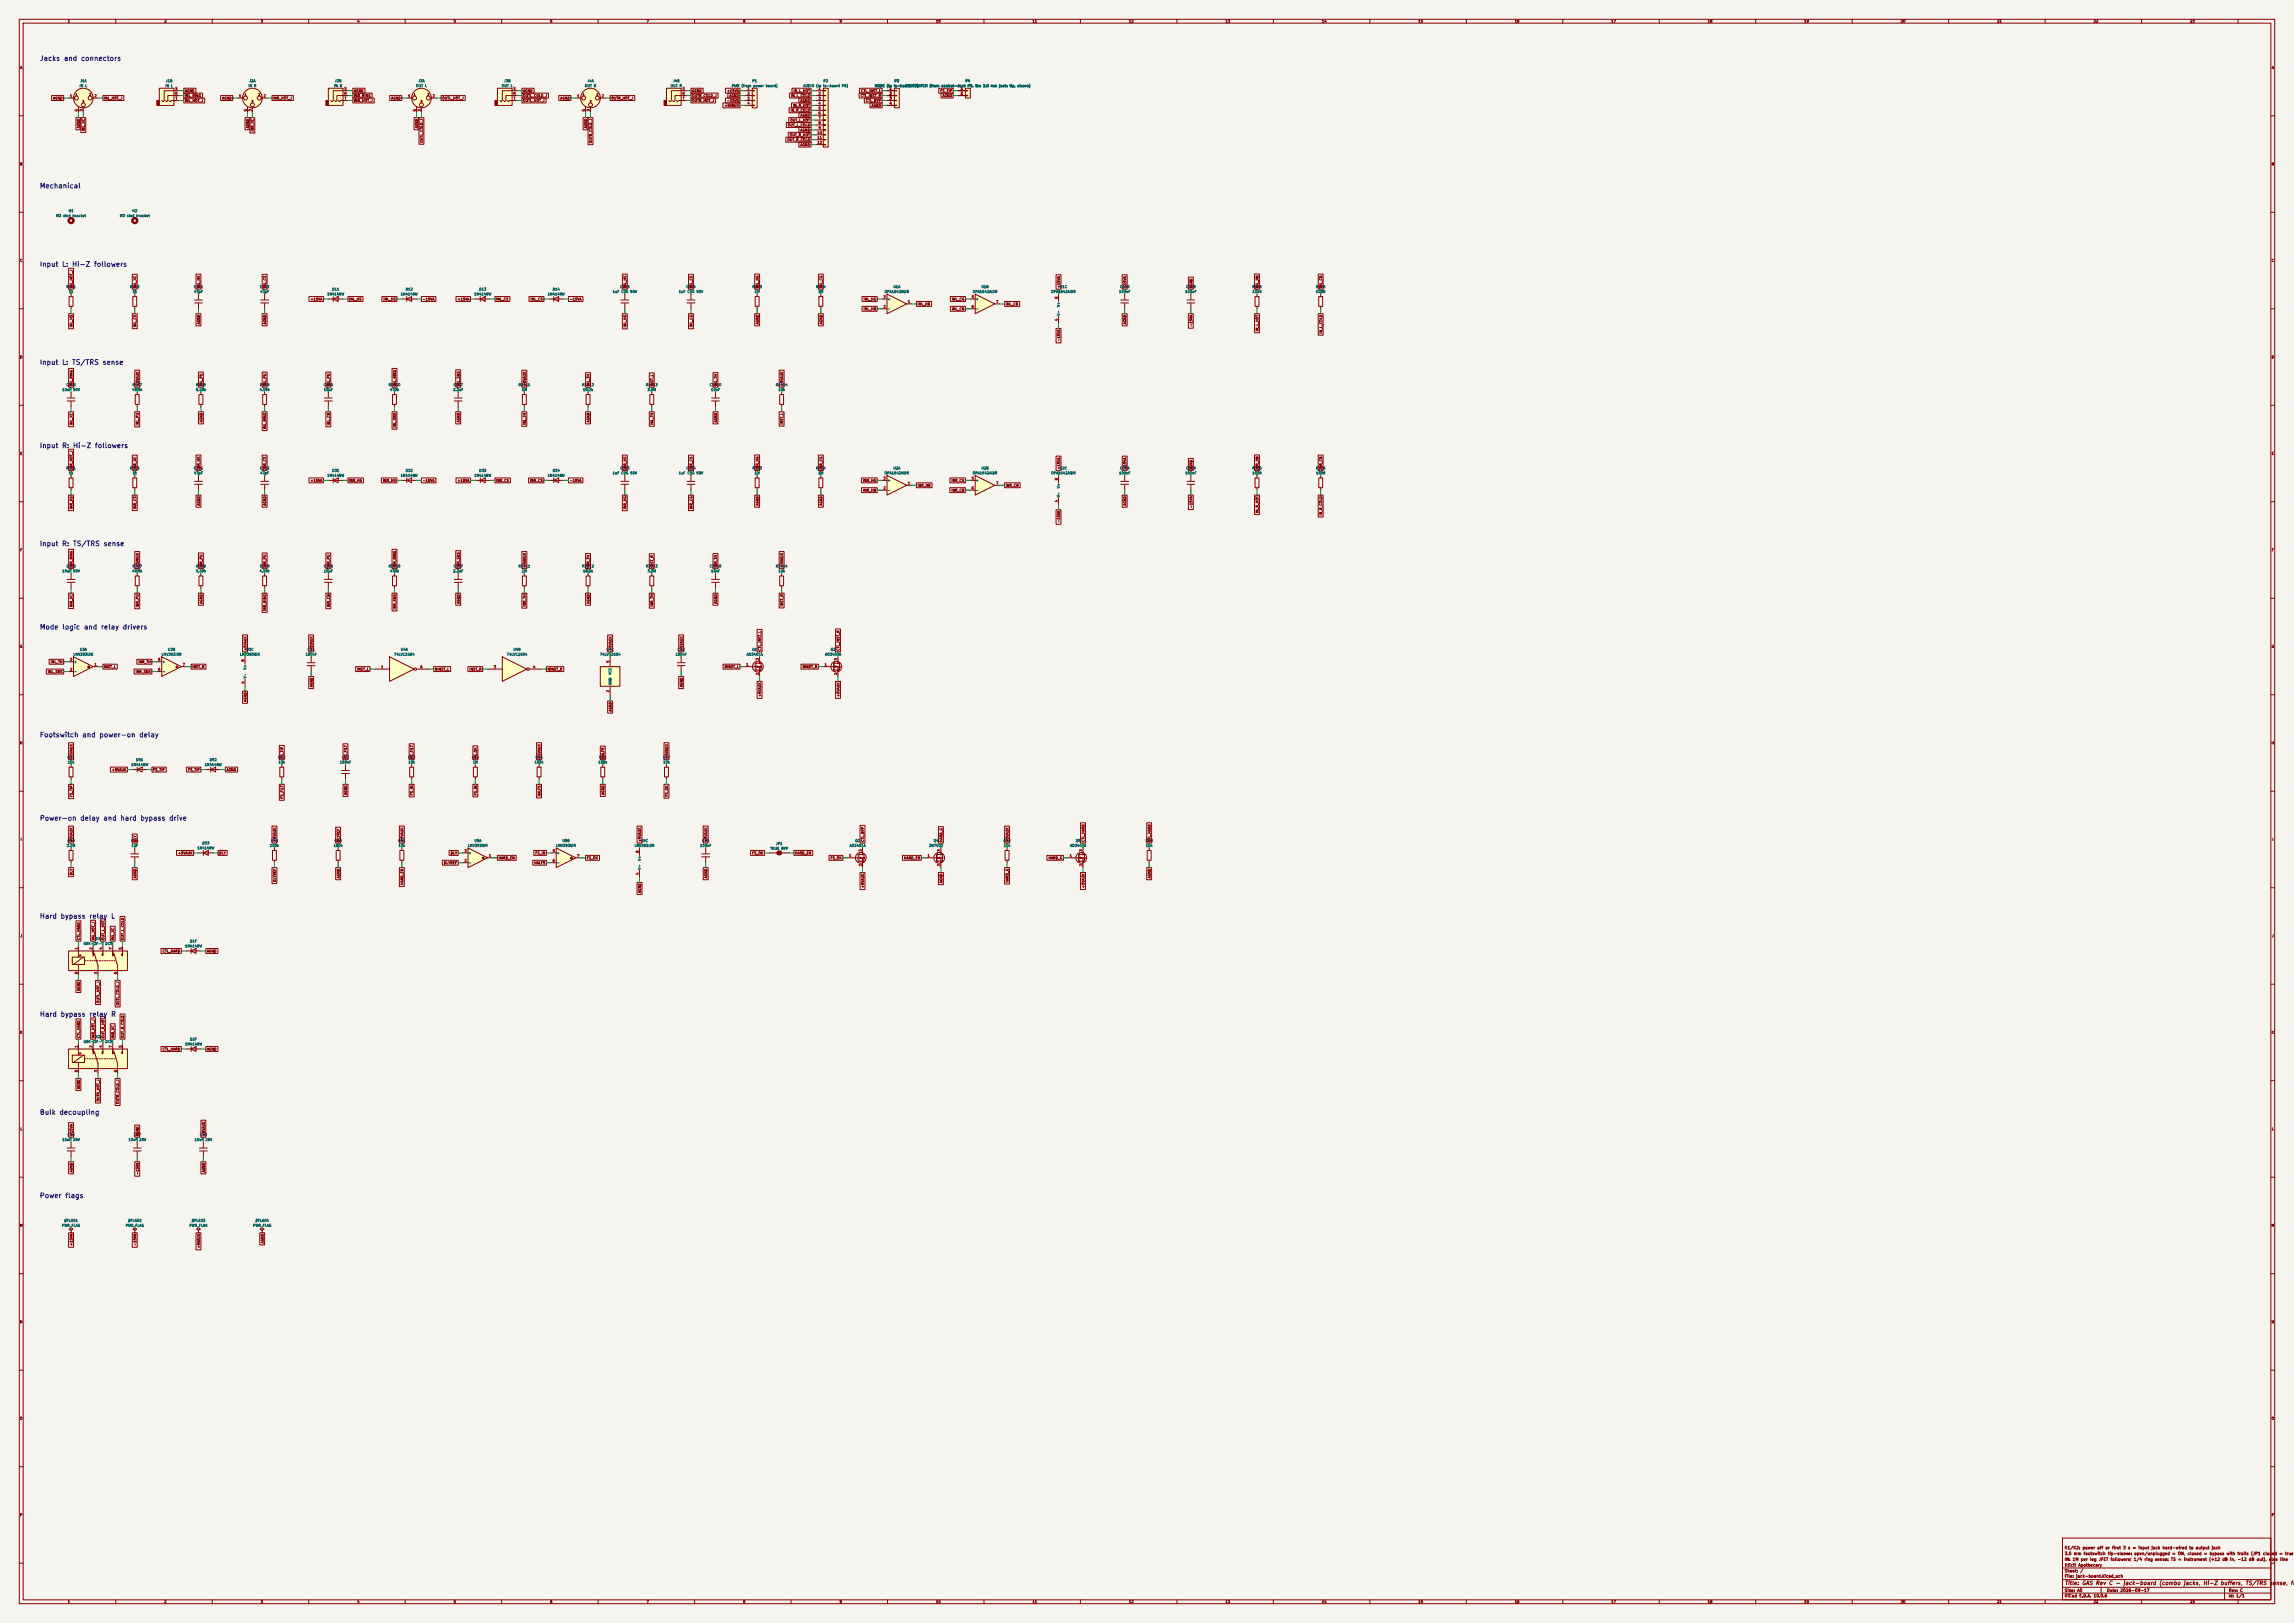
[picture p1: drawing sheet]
<svg xmlns="http://www.w3.org/2000/svg" width="1189mm" height="841mm" viewBox="0 0 1189 841" stroke-linecap="round" stroke-linejoin="round" font-family="sans-serif">
<defs><g id="words">
<g font-size="2.5" fill="#0000c2">
<text x="20" y="32">Jacks and connectors</text>
<text x="20" y="98">Mechanical</text>
<text x="20" y="139">Input L: Hi-Z followers</text>
<text x="20" y="190">Input L: TS/TRS sense</text>
<text x="20" y="233">Input R:</text>
<text x="38" y="233">Hi-Z followers</text>
<text x="20" y="284">Input R: TS/TRS sense</text>
<text x="20" y="327">Mode logic and relay drivers</text>
<text x="20" y="383">Footswitch and power-on delay</text>
<text x="20" y="426">Power-on delay and hard bypass drive</text>
<text x="20" y="477">Hard bypass relay L</text>
<text x="20" y="527">Hard bypass relay R</text>
<text x="20" y="578">Bulk decoupling</text>
<text x="20" y="621">Power flags</text>
</g>
<text font-size="2" fill="#840000" x="1070" y="822">Title: GAS Rev C - jack-board (combo jacks, Hi-Z buffers, TS/TRS sense, foo</text>
<g font-size="1.5" fill="#840000">
<text x="1070" y="803">K1/K2: power off or first 3 s = input jack hard-wired to output jack</text>
<text x="1070" y="809">IN: 1M per leg JFET followers; 1/4 ring sense: TS = instrument (+12 dB in, -12 dB out), else line</text>
<text x="1070" y="806">3.5 mm footswitch tip-sleeve: open/unplugged = ON, closed = bypass with trails (JP1 closed = true</text>
<text x="1070" y="815">Sheet: /</text>
<text x="1070" y="812">Illicit Apothecary</text>
<text x="1070" y="818">File: jack-board.kicad_sch</text>
<text x="1070" y="825">Size: A0</text>
<text x="1092" y="825">Date: 2026-09-17</text>
<text x="1155" y="825">Rev: C</text>
<text x="1070" y="828">KiCad E.D.A. 10.0.6</text>
<text x="1155" y="828">Id: 1/1</text>
</g>
<g font-size="1.3" fill="#840000">
<text x="35" y="12">1</text>
<text x="85" y="12">2</text>
<text x="135" y="12">3</text>
<text x="185" y="12">4</text>
<text x="235" y="12">5</text>
<text x="285" y="12">6</text>
<text x="335" y="12">7</text>
<text x="385" y="12">8</text>
<text x="435" y="12">9</text>
<text x="485" y="12">10</text>
<text x="535" y="12">11</text>
<text x="585" y="12">12</text>
<text x="635" y="12">13</text>
<text x="685" y="12">14</text>
<text x="735" y="12">15</text>
<text x="785" y="12">16</text>
<text x="835" y="12">17</text>
<text x="885" y="12">18</text>
<text x="935" y="12">19</text>
<text x="985" y="12">20</text>
<text x="1035" y="12">21</text>
<text x="1085" y="12">22</text>
<text x="1135" y="12">23</text>
<text x="10" y="36">A</text>
<text x="1177" y="36">A</text>
<text x="27" y="52">AGND</text>
<text x="54" y="52">INL_HOT_J</text>
<text x="96" y="53">INL_HOT_J</text>
<text x="96" y="48">AGND</text>
<text x="96" y="51">INL_RING</text>
<text x="115" y="52">AGND</text>
<text x="141" y="52">INR_HOT_J</text>
<text x="183" y="51">INR_RING</text>
<text x="183" y="48">AGND</text>
<text x="183" y="53">INR_HOT_J</text>
<text x="203" y="52">AGND</text>
<text x="229" y="52">OUTL_HOT_J</text>
<text x="271" y="51">OUTL_COLD_J</text>
<text x="271" y="48">AGND</text>
<text x="271" y="53">OUTL_HOT_J</text>
<text x="290" y="52">AGND</text>
<text x="317" y="52">OUTR_HOT_J</text>
<text x="359" y="51">OUTR_COLD_J</text>
<text x="359" y="48">AGND</text>
<text x="359" y="53">OUTR_HOT_J</text>
<text x="377" y="48">+15VA</text>
<text x="377" y="53">-15VA</text>
<text x="378" y="51">AGND</text>
<text x="410" y="51">IN_L_COLD</text>
<text x="411" y="48">IN_L_HOT</text>
<text x="415" y="53">AGND</text>
<text x="446" y="51">CTL_INST_R</text>
<text x="446" y="48">CTL_INST_L</text>
<text x="449" y="53">CTL_BYP</text>
<text x="487" y="48">FS_TIP</text>
<text x="488" y="51">AGND</text>
<text x="375" y="56">+5VAUX</text>
<text x="410" y="58">IN_R_COLD</text>
<text x="411" y="56">IN_R_HOT</text>
<text x="452" y="56">AGND</text>
<text x="408" y="66">OUT_L_COLD</text>
<text x="409" y="63">OUT_L_HOT</text>
<text x="415" y="61">AGND</text>
<text x="42" y="67" transform="rotate(-90 42 67)">AGND</text>
<text x="44" y="68" transform="rotate(-90 44 68)">INL_XC</text>
<text x="129" y="67" transform="rotate(-90 129 67)">AGND</text>
<text x="132" y="68" transform="rotate(-90 132 68)">INR_XC</text>
<text x="217" y="67" transform="rotate(-90 217 67)">AGND</text>
<text x="305" y="67" transform="rotate(-90 305 67)">AGND</text>
<text x="409" y="71">OUT_R_HOT</text>
<text x="415" y="68">AGND</text>
<text x="219" y="74" transform="rotate(-90 219 74)">OUTL_COLD_J</text>
<text x="307" y="74" transform="rotate(-90 307 74)">OUTR_COLD_J</text>
<text x="408" y="73">OUT_R_COLD</text>
<text x="415" y="76">AGND</text>
<text x="10" y="86">B</text>
<text x="1177" y="86">B</text>
<text x="10" y="136">C</text>
<text x="1177" y="136">C</text>
<text x="38" y="149" transform="rotate(-90 38 149)">INL_HOT_J</text>
<text x="71" y="149" transform="rotate(-90 71 149)">INL_XC</text>
<text x="104" y="149" transform="rotate(-90 104 149)">INL_HS</text>
<text x="138" y="149" transform="rotate(-90 138 149)">INL_CS</text>
<text x="325" y="149" transform="rotate(-90 325 149)">INL_HS</text>
<text x="359" y="149" transform="rotate(-90 359 149)">INL_CS</text>
<text x="393" y="149" transform="rotate(-90 393 149)">INL_HG</text>
<text x="427" y="149" transform="rotate(-90 427 149)">INL_CG</text>
<text x="550" y="149" transform="rotate(-90 550 149)">+15VA</text>
<text x="584" y="149" transform="rotate(-90 584 149)">+15VA</text>
<text x="618" y="149" transform="rotate(-90 618 149)">AGND</text>
<text x="653" y="149" transform="rotate(-90 653 149)">INL_HB</text>
<text x="686" y="149" transform="rotate(-90 686 149)">INL_CB</text>
<text x="161" y="156">+15VA</text>
<text x="181" y="156">INL_HS</text>
<text x="199" y="156">INL_HS</text>
<text x="219" y="156">-15VA</text>
<text x="237" y="156">+15VA</text>
<text x="257" y="156">INL_CS</text>
<text x="275" y="156">INL_CS</text>
<text x="295" y="156">-15VA</text>
<text x="447" y="156">INL_HG</text>
<text x="493" y="156">INL_CG</text>
<text x="447" y="161">INL_HB</text>
<text x="475" y="159">INL_HB</text>
<text x="493" y="161">INL_CB</text>
<text x="521" y="159">INL_CB</text>
<text x="38" y="170" transform="rotate(-90 38 170)">INL_HS</text>
<text x="71" y="170" transform="rotate(-90 71 170)">INL_CS</text>
<text x="104" y="168" transform="rotate(-90 104 168)">AGND</text>
<text x="138" y="168" transform="rotate(-90 138 168)">AGND</text>
<text x="325" y="170" transform="rotate(-90 325 170)">INL_HG</text>
<text x="359" y="170" transform="rotate(-90 359 170)">INL_CG</text>
<text x="393" y="168" transform="rotate(-90 393 168)">AGND</text>
<text x="427" y="168" transform="rotate(-90 427 168)">AGND</text>
<text x="584" y="168" transform="rotate(-90 584 168)">AGND</text>
<text x="618" y="169" transform="rotate(-90 618 169)">-15VA</text>
<text x="653" y="172" transform="rotate(-90 653 172)">IN_L_HOT</text>
<text x="686" y="173" transform="rotate(-90 686 173)">IN_L_COLD</text>
<text x="550" y="177" transform="rotate(-90 550 177)">-15VA</text>
<text x="10" y="186">D</text>
<text x="1177" y="186">D</text>
<text x="38" y="200" transform="rotate(-90 38 200)">INL_RING</text>
<text x="72" y="200" transform="rotate(-90 72 200)">+5VAUX</text>
<text x="105" y="200" transform="rotate(-90 105 200)">INL_PU</text>
<text x="138" y="200" transform="rotate(-90 138 200)">INL_PU</text>
<text x="171" y="200" transform="rotate(-90 171 200)">INL_PU</text>
<text x="206" y="200" transform="rotate(-90 206 200)">INL_RING</text>
<text x="239" y="200" transform="rotate(-90 239 200)">INL_SNS</text>
<text x="273" y="200" transform="rotate(-90 273 200)">+5VAUX</text>
<text x="306" y="200" transform="rotate(-90 306 200)">INL_TH</text>
<text x="339" y="200" transform="rotate(-90 339 200)">INST_L</text>
<text x="372" y="200" transform="rotate(-90 372 200)">INL_TH</text>
<text x="406" y="200" transform="rotate(-90 406 200)">+5VAUX</text>
<text x="38" y="220" transform="rotate(-90 38 220)">INL_XC</text>
<text x="72" y="221" transform="rotate(-90 72 221)">INL_PU</text>
<text x="105" y="219" transform="rotate(-90 105 219)">AGND</text>
<text x="171" y="221" transform="rotate(-90 171 221)">INL_CB</text>
<text x="206" y="222" transform="rotate(-90 206 222)">INL_SNS</text>
<text x="239" y="219" transform="rotate(-90 239 219)">AGND</text>
<text x="273" y="220" transform="rotate(-90 273 220)">INL_TH</text>
<text x="306" y="219" transform="rotate(-90 306 219)">AGND</text>
<text x="339" y="220" transform="rotate(-90 339 220)">INL_TH</text>
<text x="372" y="219" transform="rotate(-90 372 219)">AGND</text>
<text x="406" y="220" transform="rotate(-90 406 220)">INST_L</text>
<text x="138" y="222" transform="rotate(-90 138 222)">INL_RING</text>
<text x="10" y="236">E</text>
<text x="1177" y="236">E</text>
<text x="38" y="243" transform="rotate(-90 38 243)">INR_HOT_J</text>
<text x="71" y="243" transform="rotate(-90 71 243)">INR_XC</text>
<text x="104" y="243" transform="rotate(-90 104 243)">INR_HS</text>
<text x="138" y="243" transform="rotate(-90 138 243)">INR_CS</text>
<text x="325" y="243" transform="rotate(-90 325 243)">INR_HS</text>
<text x="359" y="243" transform="rotate(-90 359 243)">INR_CS</text>
<text x="393" y="243" transform="rotate(-90 393 243)">INR_HG</text>
<text x="427" y="243" transform="rotate(-90 427 243)">INR_CG</text>
<text x="550" y="243" transform="rotate(-90 550 243)">+15VA</text>
<text x="584" y="243" transform="rotate(-90 584 243)">+15VA</text>
<text x="618" y="243" transform="rotate(-90 618 243)">AGND</text>
<text x="653" y="243" transform="rotate(-90 653 243)">INR_HB</text>
<text x="686" y="243" transform="rotate(-90 686 243)">INR_CB</text>
<text x="161" y="250">+15VA</text>
<text x="181" y="250">INR_HS</text>
<text x="198" y="250">INR_HS</text>
<text x="219" y="250">-15VA</text>
<text x="237" y="250">+15VA</text>
<text x="257" y="250">INR_CS</text>
<text x="275" y="250">INR_CS</text>
<text x="295" y="250">-15VA</text>
<text x="447" y="250">INR_HG</text>
<text x="493" y="250">INR_CG</text>
<text x="447" y="255">INR_HB</text>
<text x="475" y="253">INR_HB</text>
<text x="493" y="255">INR_CB</text>
<text x="521" y="253">INR_CB</text>
<text x="38" y="264" transform="rotate(-90 38 264)">INR_HS</text>
<text x="71" y="264" transform="rotate(-90 71 264)">INR_CS</text>
<text x="104" y="262" transform="rotate(-90 104 262)">AGND</text>
<text x="138" y="262" transform="rotate(-90 138 262)">AGND</text>
<text x="359" y="264" transform="rotate(-90 359 264)">INR_CG</text>
<text x="393" y="262" transform="rotate(-90 393 262)">AGND</text>
<text x="427" y="262" transform="rotate(-90 427 262)">AGND</text>
<text x="584" y="262" transform="rotate(-90 584 262)">AGND</text>
<text x="618" y="263" transform="rotate(-90 618 263)">-15VA</text>
<text x="325" y="264" transform="rotate(-90 325 264)">INR_HG</text>
<text x="653" y="266" transform="rotate(-90 653 266)">IN_R_HOT</text>
<text x="686" y="267" transform="rotate(-90 686 267)">IN_R_COLD</text>
<text x="550" y="271" transform="rotate(-90 550 271)">-15VA</text>
<text x="10" y="286">F</text>
<text x="1177" y="286">F</text>
<text x="38" y="294" transform="rotate(-90 38 294)">INR_RING</text>
<text x="72" y="294" transform="rotate(-90 72 294)">+5VAUX</text>
<text x="105" y="294" transform="rotate(-90 105 294)">INR_PU</text>
<text x="138" y="294" transform="rotate(-90 138 294)">INR_PU</text>
<text x="171" y="294" transform="rotate(-90 171 294)">INR_PU</text>
<text x="206" y="294" transform="rotate(-90 206 294)">INR_RING</text>
<text x="239" y="294" transform="rotate(-90 239 294)">INR_SNS</text>
<text x="273" y="294" transform="rotate(-90 273 294)">+5VAUX</text>
<text x="306" y="294" transform="rotate(-90 306 294)">INR_TH</text>
<text x="339" y="294" transform="rotate(-90 339 294)">INST_R</text>
<text x="372" y="294" transform="rotate(-90 372 294)">INR_TH</text>
<text x="406" y="294" transform="rotate(-90 406 294)">+5VAUX</text>
<text x="38" y="315" transform="rotate(-90 38 315)">INR_XC</text>
<text x="72" y="315" transform="rotate(-90 72 315)">INR_PU</text>
<text x="105" y="313" transform="rotate(-90 105 313)">AGND</text>
<text x="138" y="317" transform="rotate(-90 138 317)">INR_RING</text>
<text x="171" y="315" transform="rotate(-90 171 315)">INR_CB</text>
<text x="206" y="316" transform="rotate(-90 206 316)">INR_SNS</text>
<text x="239" y="313" transform="rotate(-90 239 313)">AGND</text>
<text x="273" y="315" transform="rotate(-90 273 315)">INR_TH</text>
<text x="306" y="313" transform="rotate(-90 306 313)">AGND</text>
<text x="339" y="315" transform="rotate(-90 339 315)">INR_TH</text>
<text x="372" y="313" transform="rotate(-90 372 313)">AGND</text>
<text x="406" y="314" transform="rotate(-90 406 314)">INST_R</text>
<text x="10" y="336">G</text>
<text x="1177" y="336">G</text>
<text x="128" y="337" transform="rotate(-90 128 337)">+5VAUX</text>
<text x="162" y="337" transform="rotate(-90 162 337)">+5VAUX</text>
<text x="317" y="337" transform="rotate(-90 317 337)">+5VAUX</text>
<text x="354" y="337" transform="rotate(-90 354 337)">+5VAUX</text>
<text x="395" y="337" transform="rotate(-90 395 337)">CTL_INST_L</text>
<text x="435" y="337" transform="rotate(-90 435 337)">CTL_INST_R</text>
<text x="26" y="344">INL_TH</text>
<text x="54" y="346">INST_L</text>
<text x="72" y="344">INR_TH</text>
<text x="100" y="346">INST_R</text>
<text x="185" y="348">INST_L</text>
<text x="225" y="348">NINST_L</text>
<text x="243" y="348">INST_R</text>
<text x="284" y="348">NINST_R</text>
<text x="375" y="346">NINST_L</text>
<text x="416" y="346">NINST_R</text>
<text x="25" y="349">INL_SNS</text>
<text x="70" y="349">INR_SNS</text>
<text x="162" y="356" transform="rotate(-90 162 356)">AGND</text>
<text x="354" y="356" transform="rotate(-90 354 356)">AGND</text>
<text x="128" y="364" transform="rotate(-90 128 364)">AGND</text>
<text x="395" y="361" transform="rotate(-90 395 361)">+5VAUX</text>
<text x="435" y="361" transform="rotate(-90 435 361)">+5VAUX</text>
<text x="317" y="369" transform="rotate(-90 317 369)">AGND</text>
<text x="10" y="386">H</text>
<text x="1177" y="386">H</text>
<text x="38" y="393" transform="rotate(-90 38 393)">+5VAUX</text>
<text x="147" y="393" transform="rotate(-90 147 393)">FS_TIP</text>
<text x="180" y="393" transform="rotate(-90 180 393)">FS_FILT</text>
<text x="214" y="393" transform="rotate(-90 214 393)">FS_FILT</text>
<text x="247" y="393" transform="rotate(-90 247 393)">FS_OK</text>
<text x="280" y="393" transform="rotate(-90 280 393)">+5VAUX</text>
<text x="313" y="393" transform="rotate(-90 313 393)">HALF5</text>
<text x="346" y="393" transform="rotate(-90 346 393)">+5VAUX</text>
<text x="58" y="400">+5VAUX</text>
<text x="79" y="400">FS_TIP</text>
<text x="97" y="400">FS_TIP</text>
<text x="117" y="400">AGND</text>
<text x="38" y="413" transform="rotate(-90 38 413)">FS_TIP</text>
<text x="180" y="412" transform="rotate(-90 180 412)">AGND</text>
<text x="214" y="412" transform="rotate(-90 214 412)">FS_IN</text>
<text x="247" y="412" transform="rotate(-90 247 412)">FS_IN</text>
<text x="280" y="413" transform="rotate(-90 280 413)">HALF5</text>
<text x="313" y="412" transform="rotate(-90 313 412)">AGND</text>
<text x="346" y="413" transform="rotate(-90 346 413)">FS_OK</text>
<text x="147" y="414" transform="rotate(-90 147 414)">FS_FILT</text>
<text x="11" y="436">I</text>
<text x="38" y="436" transform="rotate(-90 38 436)">+5VAUX</text>
<text x="71" y="436" transform="rotate(-90 71 436)">DLY</text>
<text x="143" y="436" transform="rotate(-90 143 436)">+5VAUX</text>
<text x="176" y="436" transform="rotate(-90 176 436)">DLYREF</text>
<text x="209" y="436" transform="rotate(-90 209 436)">+5VAUX</text>
<text x="333" y="436" transform="rotate(-90 333 436)">+5VAUX</text>
<text x="367" y="436" transform="rotate(-90 367 436)">+5VAUX</text>
<text x="448" y="436" transform="rotate(-90 448 436)">CTL_BYP</text>
<text x="489" y="436" transform="rotate(-90 489 436)">HARD_G</text>
<text x="523" y="436" transform="rotate(-90 523 436)">+5VAUX</text>
<text x="562" y="436" transform="rotate(-90 562 436)">CTL_HARD</text>
<text x="597" y="436" transform="rotate(-90 597 436)">CTL_HARD</text>
<text x="1178" y="436">I</text>
<text x="92" y="443">+5VAUX</text>
<text x="113" y="443">DLY</text>
<text x="233" y="443">DLY</text>
<text x="277" y="443">FS_IN</text>
<text x="390" y="443">FS_OK</text>
<text x="412" y="443">HARD_EN</text>
<text x="230" y="448">DLYREF</text>
<text x="258" y="446">HARD_EN</text>
<text x="277" y="448">HALF5</text>
<text x="304" y="446">FS_OK</text>
<text x="430" y="446">FS_OK</text>
<text x="468" y="446">HARD_EN</text>
<text x="543" y="446">HARD_G</text>
<text x="38" y="454" transform="rotate(-90 38 454)">DLY</text>
<text x="71" y="455" transform="rotate(-90 71 455)">AGND</text>
<text x="176" y="455" transform="rotate(-90 176 455)">AGND</text>
<text x="367" y="455" transform="rotate(-90 367 455)">AGND</text>
<text x="597" y="455" transform="rotate(-90 597 455)">AGND</text>
<text x="143" y="457" transform="rotate(-90 143 457)">DLYREF</text>
<text x="209" y="459" transform="rotate(-90 209 459)">HARD_EN</text>
<text x="448" y="460" transform="rotate(-90 448 460)">+5VAUX</text>
<text x="489" y="458" transform="rotate(-90 489 458)">AGND</text>
<text x="523" y="457" transform="rotate(-90 523 457)">HARD_G</text>
<text x="562" y="460" transform="rotate(-90 562 460)">+5VAUX</text>
<text x="333" y="463" transform="rotate(-90 333 463)">AGND</text>
<text x="10" y="486">J</text>
<text x="1177" y="486">J</text>
<text x="42" y="487" transform="rotate(-90 42 487)">CTL_HARD</text>
<text x="49" y="487" transform="rotate(-90 49 487)">INL_HOT_J</text>
<text x="54" y="487" transform="rotate(-90 54 487)">OUT_L_HOT</text>
<text x="59" y="487" transform="rotate(-90 59 487)">INL_XC</text>
<text x="65" y="487" transform="rotate(-90 65 487)">OUT_L_COLD</text>
<text x="41" y="496">+</text>
<text x="84" y="494">CTL_HARD</text>
<text x="107" y="494">AGND</text>
<text x="42" y="514" transform="rotate(-90 42 514)">AGND</text>
<text x="52" y="520" transform="rotate(-90 52 520)">OUTL_HOT_J</text>
<text x="62" y="521" transform="rotate(-90 62 521)">OUTL_COLD_J</text>
<text x="10" y="536">K</text>
<text x="42" y="538" transform="rotate(-90 42 538)">CTL_HARD</text>
<text x="49" y="538" transform="rotate(-90 49 538)">INR_HOT_J</text>
<text x="54" y="538" transform="rotate(-90 54 538)">OUT_R_HOT</text>
<text x="59" y="538" transform="rotate(-90 59 538)">INR_XC</text>
<text x="65" y="538" transform="rotate(-90 65 538)">OUT_R_COLD</text>
<text x="1177" y="536">K</text>
<text x="84" y="545">CTL_HARD</text>
<text x="107" y="545">AGND</text>
<text x="41" y="547">+</text>
<text x="42" y="564" transform="rotate(-90 42 564)">AGND</text>
<text x="52" y="571" transform="rotate(-90 52 571)">OUTR_HOT_J</text>
<text x="62" y="572" transform="rotate(-90 62 572)">OUTR_COLD_J</text>
<text x="10" y="586">L</text>
<text x="1177" y="586">L</text>
<text x="38" y="589" transform="rotate(-90 38 589)">+15VA</text>
<text x="72" y="589" transform="rotate(-90 72 589)">AGND</text>
<text x="106" y="589" transform="rotate(-90 106 589)">+5VAUX</text>
<text x="38" y="608" transform="rotate(-90 38 608)">AGND</text>
<text x="72" y="609" transform="rotate(-90 72 609)">-15VA</text>
<text x="106" y="608" transform="rotate(-90 106 608)">AGND</text>
<text x="10" y="636">M</text>
<text x="1177" y="636">M</text>
<text x="38" y="646" transform="rotate(-90 38 646)">+15VA</text>
<text x="71" y="646" transform="rotate(-90 71 646)">-15VA</text>
<text x="104" y="647" transform="rotate(-90 104 647)">+5VAUX</text>
<text x="137" y="644" transform="rotate(-90 137 644)">AGND</text>
<text x="10" y="686">N</text>
<text x="1177" y="686">N</text>
<text x="10" y="736">O</text>
<text x="1177" y="736">O</text>
<text x="10" y="786">P</text>
<text x="1177" y="786">P</text>
<text x="35" y="831">1</text>
<text x="85" y="831">2</text>
<text x="135" y="831">3</text>
<text x="185" y="831">4</text>
<text x="235" y="831">5</text>
<text x="285" y="831">6</text>
<text x="335" y="831">7</text>
<text x="385" y="831">8</text>
<text x="435" y="831">9</text>
<text x="485" y="831">10</text>
<text x="535" y="831">11</text>
<text x="585" y="831">12</text>
<text x="635" y="831">13</text>
<text x="685" y="831">14</text>
<text x="735" y="831">15</text>
<text x="785" y="831">16</text>
<text x="835" y="831">17</text>
<text x="885" y="831">18</text>
<text x="935" y="831">19</text>
<text x="985" y="831">20</text>
<text x="1035" y="831">21</text>
<text x="1085" y="831">22</text>
<text x="1135" y="831">23</text>
</g>
<g font-size="1.3" fill="#006464">
<text x="41" y="45">IN L</text>
<text x="41" y="43">J1A</text>
<text x="86" y="45">IN L</text>
<text x="86" y="43">J1B</text>
<text x="129" y="45">IN R</text>
<text x="129" y="43">J2A</text>
<text x="173" y="45">IN R</text>
<text x="173" y="43">J2B</text>
<text x="216" y="45">OUT L</text>
<text x="217" y="43">J3A</text>
<text x="260" y="45">OUT L</text>
<text x="261" y="43">J3B</text>
<text x="303" y="45">OUT R</text>
<text x="304" y="43">J4A</text>
<text x="347" y="45">OUT R</text>
<text x="349" y="43">J4B</text>
<text x="379" y="45">PWR (from power board)</text>
<text x="390" y="43">P1</text>
<text x="416" y="45">AUDIO (to io-board P6)</text>
<text x="427" y="43">P2</text>
<text x="453" y="45">MODE (to io-board P7)</text>
<text x="463" y="43">P3</text>
<text x="469" y="45">FOOTSWITCH (from control-deck P8, the 3.5 mm jack: tip, sleeve)</text>
<text x="500" y="43">P4</text>
<text x="29" y="113">M3 sled bracket</text>
<text x="35" y="110">H1</text>
<text x="62" y="113">M3 sled bracket</text>
<text x="68" y="110">H2</text>
<text x="34" y="150">R101</text>
<text x="67" y="150">R102</text>
<text x="100" y="150">C101</text>
<text x="135" y="150">C102</text>
<text x="321" y="150">C103</text>
<text x="356" y="150">C104</text>
<text x="390" y="150">R103</text>
<text x="423" y="150">R104</text>
<text x="463" y="150">U1A</text>
<text x="509" y="150">U1B</text>
<text x="549" y="150">U1C</text>
<text x="580" y="150">C108</text>
<text x="615" y="150">C109</text>
<text x="649" y="150">R105</text>
<text x="682" y="150">R106</text>
<text x="36" y="152">1k</text>
<text x="69" y="152">1k</text>
<text x="100" y="152">47pF</text>
<text x="135" y="152">47pF</text>
<text x="169" y="153">1N4148W</text>
<text x="172" y="151">D11</text>
<text x="208" y="153">1N4148W</text>
<text x="210" y="151">D12</text>
<text x="246" y="153">1N4148W</text>
<text x="248" y="151">D13</text>
<text x="284" y="153">1N4148W</text>
<text x="286" y="151">D14</text>
<text x="317" y="152">1uF C0G 50V</text>
<text x="352" y="152">1uF C0G 50V</text>
<text x="391" y="152">1M</text>
<text x="424" y="152">1M</text>
<text x="458" y="152">OPA1642AIDR</text>
<text x="460" y="156">+</text>
<text x="504" y="152">OPA1642AIDR</text>
<text x="506" y="156">+</text>
<text x="545" y="152">OPA1642AIDR</text>
<text x="580" y="152">100nF</text>
<text x="614" y="152">100nF</text>
<text x="649" y="152">100R</text>
<text x="682" y="152">100R</text>
<text x="460" y="161">-</text>
<text x="506" y="161">-</text>
<text x="550" y="159" transform="rotate(-90 550 159)">V+</text>
<text x="550" y="164" transform="rotate(-90 550 164)">V-</text>
<text x="32" y="203">10uF</text>
<text x="34" y="200">C105</text>
<text x="38" y="203">50V</text>
<text x="68" y="203">49.9k</text>
<text x="69" y="200">R107</text>
<text x="101" y="203">5.49k</text>
<text x="102" y="200">R108</text>
<text x="134" y="203">4.99k</text>
<text x="135" y="200">R109</text>
<text x="168" y="200">C106</text>
<text x="168" y="203">10uF</text>
<text x="201" y="200">R1010</text>
<text x="202" y="203">470k</text>
<text x="235" y="203">2.2uF</text>
<text x="235" y="200">C107</text>
<text x="269" y="200">R1011</text>
<text x="270" y="203">1M</text>
<text x="302" y="200">R1012</text>
<text x="302" y="203">18.2k</text>
<text x="335" y="200">R1013</text>
<text x="335" y="203">3.3M</text>
<text x="368" y="200">C1010</text>
<text x="368" y="203">10nF</text>
<text x="402" y="200">R1014</text>
<text x="403" y="203">10k</text>
<text x="34" y="244">R301</text>
<text x="67" y="244">R302</text>
<text x="100" y="244">C301</text>
<text x="135" y="244">C302</text>
<text x="172" y="245">D31</text>
<text x="210" y="245">D32</text>
<text x="248" y="245">D33</text>
<text x="286" y="245">D34</text>
<text x="321" y="244">C303</text>
<text x="356" y="244">C304</text>
<text x="390" y="244">R303</text>
<text x="423" y="244">R304</text>
<text x="463" y="244">U2A</text>
<text x="509" y="244">U2B</text>
<text x="549" y="244">U2C</text>
<text x="580" y="244">C308</text>
<text x="615" y="244">C309</text>
<text x="649" y="244">R305</text>
<text x="682" y="244">R306</text>
<text x="36" y="246">1k</text>
<text x="69" y="246">1k</text>
<text x="100" y="246">47pF</text>
<text x="135" y="246">47pF</text>
<text x="169" y="247">1N4148W</text>
<text x="208" y="247">1N4148W</text>
<text x="246" y="247">1N4148W</text>
<text x="284" y="247">1N4148W</text>
<text x="317" y="246">1uF C0G 50V</text>
<text x="352" y="246">1uF C0G 50V</text>
<text x="391" y="246">1M</text>
<text x="424" y="246">1M</text>
<text x="458" y="246">OPA1642AIDR</text>
<text x="460" y="250">+</text>
<text x="504" y="246">OPA1642AIDR</text>
<text x="506" y="250">+</text>
<text x="545" y="246">OPA1642AIDR</text>
<text x="580" y="246">100nF</text>
<text x="614" y="246">100nF</text>
<text x="649" y="246">100R</text>
<text x="682" y="246">100R</text>
<text x="460" y="255">-</text>
<text x="506" y="255">-</text>
<text x="550" y="258" transform="rotate(-90 550 258)">V-</text>
<text x="550" y="253" transform="rotate(-90 550 253)">V+</text>
<text x="32" y="297">10uF</text>
<text x="34" y="294">C305</text>
<text x="38" y="297">50V</text>
<text x="68" y="297">49.9k</text>
<text x="69" y="294">R307</text>
<text x="101" y="297">5.49k</text>
<text x="102" y="294">R308</text>
<text x="134" y="297">4.99k</text>
<text x="135" y="294">R309</text>
<text x="168" y="294">C306</text>
<text x="168" y="297">10uF</text>
<text x="201" y="294">R3010</text>
<text x="202" y="297">470k</text>
<text x="235" y="297">2.2uF</text>
<text x="235" y="294">C307</text>
<text x="269" y="294">R3011</text>
<text x="270" y="297">1M</text>
<text x="302" y="294">R3012</text>
<text x="302" y="297">18.2k</text>
<text x="335" y="294">R3013</text>
<text x="335" y="297">3.3M</text>
<text x="368" y="294">C3010</text>
<text x="368" y="297">10nF</text>
<text x="402" y="294">R3014</text>
<text x="403" y="297">10k</text>
<text x="38" y="340">LMV393IDR</text>
<text x="41" y="338">U3A</text>
<text x="84" y="340">LMV393IDR</text>
<text x="87" y="338">U3B</text>
<text x="124" y="340">LMV393IDR</text>
<text x="128" y="338">U3C</text>
<text x="158" y="340">100nF</text>
<text x="159" y="338">C51</text>
<text x="204" y="340">74LVC2G04</text>
<text x="208" y="338">U4A</text>
<text x="262" y="340">74LVC2G04</text>
<text x="266" y="338">U4B</text>
<text x="311" y="340">74LVC2G04</text>
<text x="314" y="338">U4C</text>
<text x="350" y="340">100nF</text>
<text x="351" y="338">C52</text>
<text x="387" y="340">AO3401A</text>
<text x="390" y="338">Q1</text>
<text x="428" y="340">AO3401A</text>
<text x="430" y="338">Q2</text>
<text x="38" y="344">+</text>
<text x="84" y="344">+</text>
<text x="128" y="347" transform="rotate(-90 128 347)">V+</text>
<text x="38" y="349">-</text>
<text x="84" y="349">-</text>
<text x="128" y="352" transform="rotate(-90 128 352)">V-</text>
<text x="317" y="350" transform="rotate(-90 317 350)">VCC</text>
<text x="317" y="355" transform="rotate(-90 317 355)">GND</text>
<text x="35" y="393">R51</text>
<text x="35" y="396">10k</text>
<text x="70" y="395">D51</text>
<text x="109" y="395">D52</text>
<text x="144" y="393">R52</text>
<text x="144" y="396">10k</text>
<text x="176" y="396">100nF</text>
<text x="177" y="393">C53</text>
<text x="211" y="393">R53</text>
<text x="212" y="396">10k</text>
<text x="244" y="393">R54</text>
<text x="245" y="396">1M</text>
<text x="277" y="396">100k</text>
<text x="277" y="393">R55</text>
<text x="310" y="396">100k</text>
<text x="310" y="393">R56</text>
<text x="343" y="393">R57</text>
<text x="344" y="396">10k</text>
<text x="68" y="397">1N4148W</text>
<text x="106" y="397">1N4148W</text>
<text x="35" y="437">R58</text>
<text x="68" y="437">C54</text>
<text x="105" y="438">D53</text>
<text x="140" y="437">R59</text>
<text x="173" y="437">R60</text>
<text x="206" y="437">R61</text>
<text x="246" y="437">U5A</text>
<text x="291" y="437">U5B</text>
<text x="332" y="437">U5C</text>
<text x="364" y="437">C55</text>
<text x="443" y="437">Q3</text>
<text x="484" y="437">Q4</text>
<text x="520" y="437">R62</text>
<text x="557" y="437">Q5</text>
<text x="594" y="437">R63</text>
<text x="34" y="439">3.3M</text>
<text x="68" y="439">1uF</text>
<text x="102" y="440">1N4148W</text>
<text x="140" y="439">100k</text>
<text x="173" y="439">180k</text>
<text x="206" y="439">10k</text>
<text x="242" y="439">LMV393IDR</text>
<text x="243" y="443">+</text>
<text x="288" y="439">LMV393IDR</text>
<text x="288" y="443">+</text>
<text x="329" y="439">LMV393IDR</text>
<text x="363" y="439">100nF</text>
<text x="399" y="441">TRUE BYP</text>
<text x="402" y="438">JP1</text>
<text x="440" y="439">AO3401A</text>
<text x="481" y="439">2N7002</text>
<text x="520" y="439">10k</text>
<text x="555" y="439">AO3401A</text>
<text x="594" y="439">10k</text>
<text x="243" y="448">-</text>
<text x="288" y="448">-</text>
<text x="332" y="446" transform="rotate(-90 332 446)">V+</text>
<text x="332" y="451" transform="rotate(-90 332 451)">V-</text>
<text x="43" y="490">G6K-2F-Y</text>
<text x="49" y="487">K1</text>
<text x="54" y="490">DC5</text>
<text x="96" y="491">1N4148W</text>
<text x="98" y="489">D1F</text>
<text x="49" y="538">K2</text>
<text x="98" y="539">D2F</text>
<text x="43" y="541">G6K-2F-Y</text>
<text x="54" y="541">DC5</text>
<text x="96" y="542">1N4148W</text>
<text x="32" y="592">10uF</text>
<text x="35" y="589">C56</text>
<text x="38" y="592">25V</text>
<text x="66" y="592">10uF</text>
<text x="69" y="589">C57</text>
<text x="72" y="592">25V</text>
<text x="101" y="592">10uF</text>
<text x="103" y="589">C58</text>
<text x="106" y="592">25V</text>
<text x="32" y="636">PWR_FLAG</text>
<text x="33" y="633">#FLG01</text>
<text x="65" y="636">PWR_FLAG</text>
<text x="66" y="633">#FLG02</text>
<text x="98" y="636">PWR_FLAG</text>
<text x="99" y="633">#FLG03</text>
<text x="131" y="636">PWR_FLAG</text>
<text x="132" y="633">#FLG04</text>
</g>
<g font-size="1.3" fill="#a90000">
<text x="91" y="47">S</text>
<text x="178" y="47">S</text>
<text x="266" y="47">S</text>
<text x="354" y="47">S</text>
<text x="387" y="47">1</text>
<text x="424" y="47">1</text>
<text x="461" y="47">1</text>
<text x="498" y="47">1</text>
<text x="36" y="51">1</text>
<text x="49" y="51">2</text>
<text x="91" y="49">R</text>
<text x="91" y="52">T</text>
<text x="124" y="51">1</text>
<text x="136" y="51">2</text>
<text x="178" y="49">R</text>
<text x="178" y="52">T</text>
<text x="211" y="51">1</text>
<text x="224" y="51">2</text>
<text x="266" y="49">R</text>
<text x="266" y="52">T</text>
<text x="299" y="51">1</text>
<text x="312" y="51">2</text>
<text x="354" y="49">R</text>
<text x="354" y="52">T</text>
<text x="387" y="49">2</text>
<text x="387" y="52">3</text>
<text x="424" y="49">2</text>
<text x="424" y="52">3</text>
<text x="461" y="49">2</text>
<text x="461" y="52">3</text>
<text x="498" y="49">2</text>
<text x="41" y="58" transform="rotate(-90 41 58)">G</text>
<text x="43" y="58" transform="rotate(-90 43 58)">3</text>
<text x="128" y="58" transform="rotate(-90 128 58)">G</text>
<text x="131" y="58" transform="rotate(-90 131 58)">3</text>
<text x="216" y="58" transform="rotate(-90 216 58)">G</text>
<text x="218" y="58" transform="rotate(-90 218 58)">3</text>
<text x="303" y="58" transform="rotate(-90 303 58)">G</text>
<text x="306" y="58" transform="rotate(-90 306 58)">3</text>
<text x="387" y="54">4</text>
<text x="424" y="54">4</text>
<text x="424" y="57">5</text>
<text x="424" y="60">6</text>
<text x="461" y="54">4</text>
<text x="424" y="62">7</text>
<text x="424" y="65">8</text>
<text x="423" y="70">10</text>
<text x="424" y="67">9</text>
<text x="423" y="72">11</text>
<text x="423" y="75">12</text>
<text x="458" y="155">3</text>
<text x="503" y="155">5</text>
<text x="549" y="155" transform="rotate(-90 549 155)">8</text>
<text x="458" y="160">2</text>
<text x="470" y="157">1</text>
<text x="503" y="160">6</text>
<text x="516" y="157">7</text>
<text x="549" y="166" transform="rotate(-90 549 166)">4</text>
<text x="458" y="249">3</text>
<text x="470" y="251">1</text>
<text x="503" y="249">5</text>
<text x="516" y="251">7</text>
<text x="549" y="249" transform="rotate(-90 549 249)">8</text>
<text x="458" y="254">2</text>
<text x="503" y="254">6</text>
<text x="549" y="260" transform="rotate(-90 549 260)">4</text>
<text x="36" y="348">2</text>
<text x="36" y="343">3</text>
<text x="49" y="345">1</text>
<text x="82" y="343">5</text>
<text x="82" y="348">6</text>
<text x="95" y="345">7</text>
<text x="127" y="343" transform="rotate(-90 127 343)">8</text>
<text x="197" y="347">1</text>
<text x="218" y="347">6</text>
<text x="256" y="347">3</text>
<text x="276" y="347">4</text>
<text x="316" y="344" transform="rotate(-90 316 344)">5</text>
<text x="387" y="345">1</text>
<text x="394" y="342" transform="rotate(-90 394 342)">3</text>
<text x="427" y="345">1</text>
<text x="434" y="342" transform="rotate(-90 434 342)">3</text>
<text x="394" y="350" transform="rotate(-90 394 350)">2</text>
<text x="434" y="350" transform="rotate(-90 434 350)">2</text>
<text x="127" y="354" transform="rotate(-90 127 354)">4</text>
<text x="316" y="359" transform="rotate(-90 316 359)">2</text>
<text x="241" y="442">3</text>
<text x="286" y="442">5</text>
<text x="331" y="442" transform="rotate(-90 331 442)">8</text>
<text x="447" y="441" transform="rotate(-90 447 441)">3</text>
<text x="488" y="441" transform="rotate(-90 488 441)">3</text>
<text x="561" y="441" transform="rotate(-90 561 441)">3</text>
<text x="241" y="447">2</text>
<text x="253" y="444">1</text>
<text x="286" y="447">6</text>
<text x="299" y="444">7</text>
<text x="440" y="444">1</text>
<text x="447" y="449" transform="rotate(-90 447 449)">2</text>
<text x="481" y="444">1</text>
<text x="488" y="449" transform="rotate(-90 488 449)">2</text>
<text x="554" y="444">1</text>
<text x="561" y="449" transform="rotate(-90 561 449)">2</text>
<text x="331" y="453" transform="rotate(-90 331 453)">4</text>
<text x="41" y="492" transform="rotate(-90 41 492)">1</text>
<text x="48" y="492" transform="rotate(-90 48 492)">2</text>
<text x="53" y="492" transform="rotate(-90 53 492)">4</text>
<text x="58" y="492" transform="rotate(-90 58 492)">7</text>
<text x="63" y="492" transform="rotate(-90 63 492)">5</text>
<text x="41" y="505" transform="rotate(-90 41 505)">8</text>
<text x="51" y="505" transform="rotate(-90 51 505)">3</text>
<text x="61" y="505" transform="rotate(-90 61 505)">6</text>
<text x="41" y="543" transform="rotate(-90 41 543)">1</text>
<text x="48" y="543" transform="rotate(-90 48 543)">2</text>
<text x="53" y="543" transform="rotate(-90 53 543)">4</text>
<text x="58" y="543" transform="rotate(-90 58 543)">7</text>
<text x="63" y="543" transform="rotate(-90 63 543)">5</text>
<text x="41" y="556" transform="rotate(-90 41 556)">8</text>
<text x="51" y="556" transform="rotate(-90 51 556)">3</text>
<text x="61" y="556" transform="rotate(-90 61 556)">6</text>
</g>
<g font-size="1" fill="#840000">
<text x="39" y="50">1</text>
<text x="43" y="53">3</text>
<text x="46" y="50">2</text>
<text x="127" y="50">1</text>
<text x="130" y="53">3</text>
<text x="134" y="50">2</text>
<text x="214" y="50">1</text>
<text x="218" y="53">3</text>
<text x="221" y="50">2</text>
<text x="302" y="50">1</text>
<text x="305" y="53">3</text>
<text x="309" y="50">2</text>
</g>
</g></defs>
<path d="M0 0h1189v841h-1189z" fill="#f5f4ef" stroke="#f5f4ef" stroke-width=".52"/>
<g fill="none" stroke="#840000" stroke-width=".52">
<path d="M10 10h1169v821h-1169zM12 12h1165v817h-1165zM60 10v2M110 10v2M160 10v2M210 10v2M260 10v2M310 10v2M360 10v2M410 10v2M460 10v2M510 10v2"/>
<path d="M560 10v2M610 10v2M660 10v2M710 10v2M760 10v2M810 10v2M860 10v2M910 10v2M960 10v2M1010 10v2M1060 10v2M1110 10v2"/>
<path d="M1160 10v2M10 60h2M1177 60h2M10 110h2M1177 110h2M10 160h2M170 155h8M173 155l2-1v2zM173 154v2M246 155h8M249 155l2-1v2zM249 154v2"/>
<path d="M1177 160h2M10 210h2M235 206h5M235 208h5M237 203v3M237 208v3M271 204h2v6h-2zM272 203v1M272 210v1M1177 210h2M10 260h2M1177 260h2"/>
<path d="M37 297v3M70 298h2v6h-2zM71 297v1M10 310h2M35 300h4M35 302h4M37 302v3M71 304v1M1177 310h2M10 360h2M1177 360h2M10 410h2"/>
<path d="M1177 410h2M596 439v2M10 460h2M595 441h2v5h-2zM596 446v1M1177 460h2M10 510h2M1177 510h2M10 560h2M1177 560h2M10 610h2M1177 610h2"/>
<path d="M10 660h2M1177 660h2M10 710h2M1177 710h2M10 760h2M1177 760h2M1069 797h108v32h-108zM10 810h2M1069 818h108M1069 812h108M1177 810h2M60 829v2"/>
<path d="M110 829v2M160 829v2M210 829v2M260 829v2M310 829v2M360 829v2M410 829v2M460 829v2M510 829v2M560 829v2M610 829v2M660 829v2"/>
<path d="M710 829v2M760 829v2M810 829v2M860 829v2M910 829v2M960 829v2M1010 829v2M1060 829v2M1069 825h108M1069 822h108M1089 822v3M1110 829v2"/>
<path d="M1153 822v7M1160 829v2"/>
</g>
<path d="M38 340l10 5-10 6z" fill="#ffffc2"/>
<g fill="none" stroke="#840000" stroke-width=".52">
<path d="M211 51h3M216 55v3M218 55v3M223 51h3M322 155h4M322 157h4M324 152v3M324 157v3M304 204h2v6h-2zM305 203v1M305 210v1M36 248h2v5h-2z"/>
<path d="M37 246v2M37 253v1M69 248h2v5h-2zM70 246v2M70 253v1M101 249h4M101 251h4M103 246v3M103 251v3M208 249h8M211 249l2-1v2zM211 248v2"/>
<path d="M246 249h8M249 249l2-1v2zM249 248v2M356 249h4M356 251h4M358 246v3M358 251v3M304 298h2v6h-2zM305 297v1M305 304v1M36 348h2M36 343h2"/>
<path d="M38 340l10 5-10 6zM45 346h1l-1-1h1v1M48 345h3M427 345h5M432 344v3M433 344h2v3h-2M433 345h1v6M433 343v1M433 345v1M433 347v1M434 340v4M435 345v1z"/>
<path d="M436 346h-1M36 398h2v5h-2zM37 396v2M311 398h2v5h-2zM312 396v2M344 398h2v5h-2zM345 396v2M37 403v1M312 403v1M345 403v1M331 439v4M366 439v3"/>
<path d="M488 439v4M331 451v4M364 442h4M364 444h4M366 444v3M480 444h5M485 443v3M486 443h2v3h-2M486 444h2v6M486 442v1M486 444v1M486 446v1"/>
<path d="M488 444h1M488 444l1 1h-1z"/>
<circle cx="215" cy="51" r="1"/>
<circle cx="218" cy="51" r="5"/>
<circle cx="218" cy="54" r="1"/>
<circle cx="222" cy="51" r="1"/>
<circle cx="433" cy="345" r="2.8"/>
<circle cx="487" cy="444" r="2.8"/>
</g>
<circle cx="218" cy="51" r="5" fill="#ffffc2" stroke="#ffffc2" stroke-width=".52"/>
<g fill="#840000" stroke="#840000" stroke-width=".52">
<path d="M486 444h1v1z"/>
<path d="M433 345h1l-1 1z"/>
<circle cx="488" cy="443" r=".3"/>
<circle cx="488" cy="446" r=".3"/>
<circle cx="434" cy="344" r=".3"/>
<circle cx="434" cy="347" r=".3"/>
</g>
<path d="M170 46h8v9h-8z" fill="#ffffc2"/>
<path d="M169 52h1v3h-1z" fill="#840000" stroke="#840000" stroke-width=".52"/>
<path d="M170 46h8v9h-8zM175 52l1 1 1-1h3M180 50h-5v2l-1 1-1-1M180 47h-7v5l-1 1-1-1M284 155h8M287 155l3-1v2zM287 154v2M203 298h2v6h-2zM204 297v1M204 304v1" fill="none" stroke="#840000" stroke-width=".52"/>
<path d="M202 340l13 7-13 6z" fill="#ffffc2"/>
<g fill="none" stroke="#840000" stroke-width=".52">
<path d="M194 347h8M202 340l13 7-13 6zM216 347h6"/>
<circle cx="215" cy="347" r=".6"/>
</g>
<path d="M258 46h7v9h-7z" fill="#ffffc2"/>
<path d="M257 52h1v3h-1z" fill="#840000" stroke="#840000" stroke-width=".52"/>
<g fill="none" stroke="#840000" stroke-width=".52">
<path d="M258 46h7v9h-7zM263 52l1 1v-1h4M268 50h-6v2v1l-1-1M268 47h-8v5v1l-1-1M36 154h2v5h-2zM37 152v2M37 159v1M69 154h2v5h-2zM70 152v2M70 159v1M101 155h4M101 157h4"/>
<path d="M103 152v3M103 157v3M103 204h2v6h-2zM104 203v1M104 210v1M371 297v3M369 300h4M369 302h4M371 302v3M127 340v4M127 352v4M107 399h7"/>
<path d="M109 399l3-1v2zM109 398v2"/>
</g>
<path d="M84 340l10 5-10 6z" fill="#ffffc2"/>
<g fill="none" stroke="#840000" stroke-width=".52">
<path d="M337 204h2v6h-2zM338 203v1M338 210v1M284 249h8M287 249l3-1v2zM287 248v2M237 297v3M235 300h5M235 302h5M237 302v3M81 343h3M81 348h3"/>
<path d="M84 340l10 5-10 6zM91 346h1l-1-1h1v1M94 345h3M159 343h4M159 345h4M161 340v3M161 345v3M522 439v2M521 441h2v5h-2zM522 446v1"/>
</g>
<path d="M460 246l10 5-10 6z" fill="#ffffc2"/>
<g fill="none" stroke="#840000" stroke-width=".52">
<path d="M70 204h2v6h-2zM71 203v1M71 210v1M457 254h3M457 249h3M460 246l10 5-10 6zM470 251h2M271 298h2v6h-2zM272 297v1M404 298h2v6h-2zM405 297v1M272 304v1"/>
<path d="M405 304v1M399 442h4M404 441v2M405 442h4"/>
</g>
<g fill="#840000" stroke="#840000" stroke-width=".52">
<path d="M403 441h1v2l-1-1z"/>
<path d="M404 441l1 1-1 1z"/>
</g>
<path d="M505 246l11 5-11 6z" fill="#ffffc2"/>
<g fill="none" stroke="#840000" stroke-width=".52">
<path d="M35 206h4M35 208h4M37 203v3M37 208v3M391 248h2v5h-2zM392 246v2M392 253v1M503 249h2M503 254h2M505 246l11 5-11 6zM516 251h2M561 439v4"/>
<path d="M554 444h5M559 443v3M560 443h2v3h-2M560 444h1v6M560 442v1M560 444v1M560 446v1M562 444v1zM563 445h-1"/>
<circle cx="560" cy="444" r="2.8"/>
</g>
<g fill="#840000" stroke="#840000" stroke-width=".52">
<path d="M560 444h1l-1 1z"/>
<circle cx="561" cy="443" r=".3"/>
<circle cx="561" cy="446" r=".3"/>
</g>
<path d="M260 340l13 7-13 6z" fill="#ffffc2"/>
<g fill="none" stroke="#840000" stroke-width=".52">
<path d="M123 51h3M128 55v3M131 55v3M135 51h3M298 51h3M304 55v3M306 55v3M311 51h3M135 155h4M135 157h4M137 152v3M137 157v3"/>
<path d="M208 155h8M211 155l2-1v2zM211 154v2M136 204h2v6h-2zM137 203v1M137 210v1M168 206h4M168 208h4M170 203v3M170 208v3M203 204h2v6h-2zM204 203v1"/>
<path d="M204 210v1M369 206h4M369 208h4M371 203v3M371 208v3M404 204h2v6h-2zM405 203v1M405 210v1M135 249h4M135 251h4M137 246v3M137 251v3"/>
<path d="M170 249h8M173 249l2-1v2zM173 248v2M322 249h4M322 251h4M324 246v3M324 251v3M424 248h2v5h-2zM425 246v2M425 253v1M549 246v4M549 258v4"/>
<path d="M581 249h4M581 251h4M583 246v3M583 251v3M103 298h2v6h-2zM104 297v1M136 298h2v6h-2zM137 297v1M170 297v3M337 298h2v6h-2zM338 297v1M104 304v1"/>
<path d="M137 304v1M168 300h4M168 302h4M170 302v3M338 304v1M253 347h7M260 340l13 7-13 6zM274 347h7M386 345h5M391 344v3M392 344h2v3h-2M392 345h2v6"/>
<path d="M392 343v1M392 345v1M392 347v1M394 340v4M394 345h1l-1 1zM395 346h-1M447 439v4M439 444h6M445 443v3M445 443h3v3h-3M445 444h2v6M445 442v1"/>
<path d="M445 444v1M445 446v1M447 444h1v1zM448 445h-1"/>
<circle cx="127" cy="51" r="1"/>
<circle cx="131" cy="51" r="5"/>
<circle cx="131" cy="54" r="1"/>
<circle cx="134" cy="51" r="1"/>
<circle cx="303" cy="51" r="1"/>
<circle cx="306" cy="54" r="1"/>
<circle cx="306" cy="51" r="5"/>
<circle cx="310" cy="51" r="1"/>
<circle cx="274" cy="347" r=".6"/>
<circle cx="393" cy="345" r="2.8"/>
<circle cx="446" cy="444" r="2.8"/>
</g>
<g fill="#840000" stroke="#840000" stroke-width=".52">
<path d="M446 444h1l-1 1z"/>
<path d="M392 345h1l-1 1z"/>
<circle cx="447" cy="443" r=".3"/>
<circle cx="447" cy="446" r=".3"/>
<circle cx="394" cy="344" r=".3"/>
<circle cx="394" cy="347" r=".3"/>
</g>
<g fill="none" stroke="#840000" stroke-width="1.3">
<circle cx="37" cy="114" r="1.3"/>
<circle cx="70" cy="114" r="1.3"/>
</g>
<g fill="#ffffc2" stroke="#ffffc2" stroke-width=".52">
<circle cx="131" cy="51" r="5"/>
<circle cx="306" cy="51" r="5"/>
</g>
<path d="M311 345h10v11h-10z" fill="#ffffc2"/>
<path d="M311 345h10v11h-10zM316 340v5M316 356v5M351 343h4M351 345h4M353 340v3M353 345v3" fill="none" stroke="#840000" stroke-width=".52"/>
<path d="M83 46h7v9h-7z" fill="#ffffc2"/>
<path d="M81 52h2v3h-2z" fill="#840000" stroke="#840000" stroke-width=".52"/>
<g fill="none" stroke="#840000" stroke-width=".52">
<path d="M36 51h3M41 55v3M43 55v3M48 51h3M83 46h7v9h-7zM88 52v1l1-1h4M93 50h-6v2l-1 1v-1M93 47h-8v5l-1 1v-1M69 399h7M71 399l3-1v2zM71 398v2M145 398h2v5h-2z"/>
<path d="M146 396v2M177 399h4M179 396v3M212 398h2v5h-2zM213 396v2M245 398h2v5h-2zM246 396v2M278 398h2v5h-2zM279 396v2M146 403v1M177 401h4M179 401v3"/>
<path d="M213 403v1M246 403v1M279 403v1M37 439v2M70 439v3M142 439v2M175 439v2M208 439v2M36 441h2v5h-2zM37 446v1M68 442h4M68 444h4"/>
<path d="M70 444v3M103 442h7M105 442l3-1v2zM105 441v2M141 441h2v5h-2zM142 446v1M174 441h2v5h-2zM175 446v1M207 441h2v5h-2zM208 446v1"/>
<circle cx="40" cy="51" r="1"/>
<circle cx="43" cy="51" r="5"/>
<circle cx="43" cy="54" r="1"/>
<circle cx="47" cy="51" r="1"/>
</g>
<circle cx="43" cy="51" r="5" fill="#ffffc2" stroke="#ffffc2" stroke-width=".52"/>
<path d="M243 439l10 5-10 6z" fill="#ffffc2"/>
<path d="M243 439l10 5-10 6zM240 447h3M240 442h3M250 445v-1h1l-1 1h1M253 444h2" fill="none" stroke="#840000" stroke-width=".52"/>
<path d="M288 439l10 5-10 6z" fill="#ffffc2"/>
<g fill="none" stroke="#840000" stroke-width=".52">
<path d="M288 439l10 5-10 6zM286 442h2M286 447h2M296 445v-1h1l-1 1h1M298 444h3M37 638l1-1-1-1-1 1 1 1v1M37 639h.1M70 638l1-1-1-1-1 1 1 1v1M70 639h.1M103 638l1-1-1-1-1 1 1 1v1M103 639h.1M136 638l1-1-1-1-1 1 1 1v1"/>
<path d="M136 639h.1"/>
</g>
<path d="M36 544h30v10h-30z" fill="#ffffc2"/>
<g fill="none" stroke="#840000" stroke-width=".52">
<path d="M97 493h7M99 493l3-2v3zM99 491v3M36 544h30v10h-30zM37 547h7v4h-7zM41 541v6M41 551v5M43 547l-5 4M44 549h.1M45 549h1M46 549h1M48 549h.1"/>
<path d="M48 541v3M49 549h1M49 545l2 6v5M50 549h1M51 549h1M53 549h.1M53 541v5v-1M54 549h1M55 549h1M57 549h.1M58 549h.1M58 541v3"/>
<path d="M59 549h1M59 545l2 6v5M63 541v5v-1M35 595h4M35 596h4M37 592v3M37 597v2M69 595h4M69 596h4M71 592v3M71 597v2M103 595h4"/>
<path d="M103 596h4M105 592v3M105 597v2"/>
</g>
<g fill="#840000" stroke="#840000" stroke-width=".52">
<path d="M48 544v1h1l-1 1z"/>
<path d="M58 544v1h1l-1 1z"/>
</g>
<path d="M36 493h30v10h-30z" fill="#ffffc2"/>
<g fill="none" stroke="#840000" stroke-width=".52">
<path d="M36 493h30v10h-30zM37 496h7v4h-7zM41 490v6M41 500v5M43 496l-5 4M44 498h.1M45 498h1M46 498h1M48 498h.1M48 490v3M49 498h1M49 494l2 6v5"/>
<path d="M50 498h1M51 498h1M53 498h.1M53 490v5v-1M54 498h1M55 498h1M57 498h.1M58 498h.1M58 490v3M59 498h1M59 494l2 6v5M63 490v5v-1"/>
<path d="M97 544h7M99 544l3-2v3zM99 542v3"/>
</g>
<g fill="#840000" stroke="#840000" stroke-width=".52">
<path d="M48 493v1l1 1h-1z"/>
<path d="M58 493v1l1 1h-1z"/>
</g>
<path d="M390 46h2v10h-2z" fill="#ffffc2"/>
<path d="M386 47h4M386 50h4M386 52h4M386 55h4M390 46h2v10h-2zM390 47h1zM390 49l1 1zM390 52h1zM390 54l1 1z" fill="none" stroke="#840000" stroke-width=".52"/>
<path d="M427 46h2v30h-2z" fill="#ffffc2"/>
<g fill="none" stroke="#840000" stroke-width=".52">
<path d="M423 47h4M423 50h4M423 52h4M423 55h4M423 57h4M423 60h4M427 46h2v30h-2zM427 47h1zM427 49l1 1zM427 52h1zM427 54l1 1zM427 57h1z"/>
<path d="M427 60h1zM423 62h4M423 65h4M423 67h4M423 70h4M423 72h4M423 75h4M427 62h1zM427 65h1zM427 67h1zM427 70h1zM427 72l1 1z"/>
<path d="M427 75h1zM356 155h4M356 157h4M358 152v3M358 157v3M391 154h2v5h-2zM392 152v2M392 159v1M424 154h2v5h-2zM425 152v2M425 159v1"/>
</g>
<path d="M345 46h8v9h-8z" fill="#ffffc2"/>
<path d="M344 52h1v3h-1z" fill="#840000" stroke="#840000" stroke-width=".52"/>
<path d="M345 46h8v9h-8zM351 52v1l1-1h4M356 50h-6v2l-1 1v-1M356 47h-8v5l-1 1v-1" fill="none" stroke="#840000" stroke-width=".52"/>
<path d="M460 152l10 5-10 6z" fill="#ffffc2"/>
<path d="M457 155h3M460 152l10 5-10 6zM470 157h2M457 160h3" fill="none" stroke="#840000" stroke-width=".52"/>
<path d="M505 152l11 5-11 6z" fill="#ffffc2"/>
<path d="M503 155h2M505 152l11 5-11 6zM516 157h2M503 160h2" fill="none" stroke="#840000" stroke-width=".52"/>
<path d="M464 46h2v10h-2z" fill="#ffffc2"/>
<path d="M460 47h4M460 50h4M460 52h4M460 55h4M464 46h2v10h-2zM464 47h1zM464 49l1 1zM464 52h1zM464 54l1 1z" fill="none" stroke="#840000" stroke-width=".52"/>
<path d="M500 46h3v5h-3z" fill="#ffffc2"/>
<g fill="none" stroke="#840000" stroke-width=".52">
<path d="M27 50h6v2h-6zM53 50h11v2h-11zM95 51h11v2h-11zM95 46h7v2h-7zM95 48h10v3h-10zM114 50h7v2h-7zM141 50h11v2h-11zM183 48h10v3h-10zM183 46h6v2h-6zM183 51h11v2h-11zM202 50h6v2h-6zM229 50h12v2h-12z"/>
<path d="M271 48h13v3h-13zM271 46h6v2h-6zM271 51h12v2h-12zM290 50h6v2h-6zM316 50h13v2h-13zM358 48h14v3h-14zM358 46h6v2h-6zM358 51h13v2h-13zM375 53h9v3h-9zM376 46h8v2h-8zM376 51h8v2h-8zM377 48h7v3h-7z"/>
<path d="M409 56h11v2h-11zM409 48h11v3h-11zM410 53h10v3h-10zM411 46h9v2h-9zM414 51h6v2h-6zM414 58h6v3h-6zM445 48h12v3h-12zM446 46h11v2h-11zM448 51h9v2h-9zM451 53h6v3h-6zM460 47h4M460 50h4"/>
<path d="M460 52h4M460 55h4M487 46h7v2h-7zM488 48h6v3h-6zM497 47h3M497 50h3M500 46h3v5h-3zM500 47h2zM500 49l2 1zM39 61h3v6h-3zM42 61h2v8h-2zM127 61h3v6h-3z"/>
<path d="M130 61h2v8h-2zM215 61h2v6h-2zM217 61h3v14h-3zM302 61h3v6h-3zM305 61h2v14h-2zM407 71h13v3h-13zM408 63h12v3h-12zM409 69h11v2h-11zM409 61h11v3h-11zM414 66h6v3h-6zM414 74h6v2h-6zM36 139h2v11h-2z"/>
<path d="M69 142h2v8h-2zM102 142h2v8h-2zM136 142h2v8h-2zM160 154h8v2h-8zM180 154h8v2h-8zM198 154h8v2h-8zM218 154h8v2h-8zM236 154h8v2h-8zM257 154h7v2h-7zM274 154h8v2h-8zM295 154h7v2h-7zM323 142h2v8h-2z"/>
<path d="M357 142h2v8h-2zM391 142h3v8h-3zM424 142h3v8h-3zM447 154h8v2h-8zM447 159h8v2h-8zM475 156h8v3h-8zM493 154h7v2h-7zM493 159h7v2h-7zM521 156h8v3h-8zM547 142h3v8h-3zM549 152v4M581 155h4"/>
<path d="M581 157h4M582 142h2v8h-2zM583 152v3M583 157v3M615 155h4M615 157h4M616 144h2v6h-2zM617 152v3M617 157v3M650 142h3v8h-3zM650 154h3v5h-3zM652 152v2"/>
<path d="M652 159v1M683 142h3v8h-3zM684 154h2v5h-2zM685 152v2M685 159v1M36 163h2v7h-2zM69 163h2v7h-2zM102 163h2v6h-2zM136 163h2v6h-2zM323 163h2v7h-2zM357 163h2v7h-2zM391 163h3v6h-3z"/>
<path d="M424 163h3v6h-3zM547 170h3v8h-3zM549 164v4M582 163h2v6h-2zM616 163h2v7h-2zM650 163h3v9h-3zM683 163h3v11h-3zM36 191h2v10h-2zM70 192h2v9h-2zM103 193h2v8h-2zM136 193h2v8h-2zM169 193h2v8h-2z"/>
<path d="M203 191h3v10h-3zM236 192h3v9h-3zM271 192h2v9h-2zM304 193h2v8h-2zM337 193h2v8h-2zM370 193h2v8h-2zM404 192h2v9h-2zM36 213h2v8h-2zM70 213h2v8h-2zM103 213h2v7h-2zM136 213h2v10h-2zM169 213h2v8h-2z"/>
<path d="M203 213h3v9h-3zM236 213h3v7h-3zM271 213h2v8h-2zM304 213h2v7h-2zM337 213h2v8h-2zM370 213h2v7h-2zM404 213h2v8h-2zM36 233h2v11h-2zM69 236h2v8h-2zM102 236h2v8h-2zM136 236h2v8h-2zM323 236h2v8h-2z"/>
<path d="M357 236h2v8h-2zM391 236h3v8h-3zM424 236h3v8h-3zM547 236h3v8h-3zM582 236h2v8h-2zM616 238h2v6h-2zM650 236h3v8h-3zM683 236h3v8h-3zM36 257h2v8h-2zM69 257h2v8h-2zM102 257h2v6h-2zM136 257h2v6h-2z"/>
<path d="M160 248h8v2h-8zM180 248h8v2h-8zM198 248h8v2h-8zM218 248h8v2h-8zM236 248h8v2h-8zM257 248h8v2h-8zM274 248h8v2h-8zM295 248h7v2h-7zM323 257h2v8h-2zM357 257h2v8h-2zM391 257h3v6h-3zM424 257h3v6h-3z"/>
<path d="M447 248h8v2h-8zM447 253h8v2h-8zM475 250h8v3h-8zM492 248h8v2h-8zM492 253h8v2h-8zM521 250h8v3h-8zM582 257h2v6h-2zM615 249h4M615 251h4M616 257h2v7h-2zM617 246v3M617 251v3"/>
<path d="M650 257h3v10h-3zM650 248h3v5h-3zM652 246v2M652 253v1M683 257h3v11h-3zM684 248h2v5h-2zM685 246v2M685 253v1M547 264h3v8h-3zM36 285h2v10h-2zM70 286h2v9h-2zM103 287h2v8h-2z"/>
<path d="M136 287h2v8h-2zM169 287h2v8h-2zM203 285h3v10h-3zM236 285h3v10h-3zM271 286h2v9h-2zM304 287h2v8h-2zM337 287h2v8h-2zM370 287h2v8h-2zM404 286h2v9h-2zM36 307h2v8h-2zM70 307h2v8h-2zM103 307h2v7h-2z"/>
<path d="M136 307h2v10h-2zM169 307h2v8h-2zM203 307h3v10h-3zM236 307h3v7h-3zM271 307h2v8h-2zM304 307h2v7h-2zM337 307h2v8h-2zM370 307h2v7h-2zM404 307h2v8h-2zM126 329h2v9h-2zM160 329h3v9h-3zM315 329h3v9h-3z"/>
<path d="M352 329h2v9h-2zM392 326h3v12h-3zM433 326h3v12h-3zM24 347h9v2h-9zM25 342h8v2h-8zM53 344h8v3h-8zM69 347h10v2h-10zM71 342h8v2h-8zM99 344h8v3h-8zM126 358h2v6h-2zM160 351h3v6h-3zM184 345h8v3h-8z"/>
<path d="M225 345h9v3h-9zM243 345h7v3h-7zM283 345h9v3h-9zM352 351h2v6h-2zM375 344h9v3h-9zM392 353h3v9h-3zM415 344h9v3h-9zM433 353h3v9h-3zM315 363h3v7h-3zM36 385h2v9h-2zM57 398h9v2h-9zM79 398h7v2h-7z"/>
<path d="M97 398h7v2h-7zM117 398h6v2h-6zM145 386h2v8h-2zM178 385h2v9h-2zM212 385h3v9h-3zM245 386h3v8h-3zM278 385h3v9h-3zM311 387h3v7h-3zM344 385h3v9h-3zM36 406h2v8h-2zM145 406h2v9h-2zM178 406h2v7h-2z"/>
<path d="M212 406h3v7h-3zM245 406h3v7h-3zM278 406h3v7h-3zM311 406h3v7h-3zM344 406h3v8h-3zM36 428h2v9h-2zM69 432h2v5h-2zM141 428h3v9h-3zM174 429h3v8h-3zM207 428h3v9h-3zM330 428h3v9h-3zM364 428h3v9h-3z"/>
<path d="M446 428h2v9h-2zM486 428h3v9h-3zM521 428h2v9h-2zM560 426h3v11h-3zM594 426h3v11h-3zM36 450h2v4h-2zM69 450h2v6h-2zM91 441h9v2h-9zM113 441h5v2h-5zM141 450h3v8h-3zM174 450h3v6h-3zM207 450h3v9h-3z"/>
<path d="M229 446h8v2h-8zM233 441h4v2h-4zM258 443h10v3h-10zM276 446h7v2h-7zM277 441h6v2h-6zM304 443h7v3h-7zM330 457h3v6h-3zM364 450h3v6h-3zM389 441h7v2h-7zM411 441h10v2h-10zM430 443h7v3h-7zM446 452h2v9h-2z"/>
<path d="M468 443h10v3h-10zM486 452h3v6h-3zM521 450h2v8h-2zM543 443h8v3h-8zM560 452h3v9h-3zM594 450h3v6h-3zM39 477h3v11h-3zM47 477h3v11h-3zM52 476h3v12h-3zM57 480h3v8h-3zM62 475h3v13h-3zM83 491h11v3h-11z"/>
<path d="M107 491h6v3h-6zM39 508h3v6h-3zM50 508h2v13h-2zM60 508h2v14h-2zM39 528h3v10h-3zM47 527h3v11h-3zM52 527h3v11h-3zM57 530h3v8h-3zM62 525h3v13h-3zM39 559h3v6h-3zM50 559h2v13h-2zM60 559h2v14h-2z"/>
<path d="M83 542h11v3h-11zM107 542h6v3h-6zM36 582h2v7h-2zM70 583h2v6h-2zM104 580h3v9h-3zM36 602h2v6h-2zM70 602h2v7h-2zM104 602h3v6h-3zM36 639h2v7h-2zM69 639h2v7h-2zM102 639h2v9h-2zM135 639h2v6h-2z"/>
</g>
<g fill="none" stroke="#009600" stroke-width=".52">
<path d="M33 51h3M41 58v3M43 58v3M51 51h2M93 50h2M93 47h2M93 52h2M121 51h2M128 58v3M131 58v3M138 51h3M180 50h3"/>
<path d="M180 47h3M180 52h3M208 51h3M216 58v3M218 58v3M226 51h3M268 50h3M268 47h3M268 52h3M296 51h2M304 58v3M306 58v3"/>
<path d="M314 51h2M356 50h2M356 47h2M356 52h2M384 50h2M384 47h2M384 52h2M384 55h2M420 50h3M420 47h3M420 52h3M420 55h3"/>
<path d="M420 57h3M420 60h3M457 50h3M457 47h3M457 52h3M457 55h3M494 50h3M494 47h3M420 67h3M420 70h3M420 72h3M420 75h3"/>
<path d="M420 62h3M420 65h3M37 150v2M70 150v2M103 150v2M137 150v2M168 155h2M178 155h2M206 155h2M216 155h2M244 155h2M254 155h3"/>
<path d="M282 155h2M292 155h3M324 150v2M358 150v2M392 150v2M425 150v2M455 155h2M472 157h3M500 155h3M518 157h3M549 150v2M583 150v2"/>
<path d="M617 150v2M652 150v2M685 150v2M37 160v3M70 160v3M103 160v3M137 160v3M324 160v3M358 160v3M392 160v3M425 160v3M455 160h2"/>
<path d="M500 160h3M549 168v2M583 160v3M617 160v3M652 160v3M685 160v3M37 201v2M37 211v2M71 201v2M71 211v2M104 201v2M104 211v2"/>
<path d="M137 201v2M137 211v2M170 201v2M170 211v2M204 201v2M204 211v2M237 201v2M237 211v2M272 201v2M272 211v2M305 201v2M305 211v2"/>
<path d="M338 201v2M338 211v2M371 201v2M371 211v2M405 201v2M405 211v2M37 244v2M37 254v3M70 244v2M70 254v3M103 244v2M103 254v3"/>
<path d="M137 244v2M137 254v3M168 249h2M178 249h2M206 249h2M216 249h2M244 249h2M254 249h3M282 249h2M292 249h3M324 244v2M324 254v3"/>
<path d="M358 244v2M358 254v3M392 244v2M392 254v3M425 244v2M425 254v3M455 249h2M455 254h2M472 251h3M500 249h3M500 254h3M518 251h3"/>
<path d="M549 244v2M583 244v2M583 254v3M617 244v2M617 254v3M652 244v2M652 254v3M685 244v2M685 254v3M549 262v2M37 295v2M71 295v2"/>
<path d="M104 295v2M137 295v2M170 295v2M204 295v2M237 295v2M272 295v2M305 295v2M338 295v2M371 295v2M405 295v2M37 305v2M71 305v2"/>
<path d="M104 305v2M137 305v2M170 305v2M204 305v2M237 305v2M272 305v2M305 305v2M338 305v2M371 305v2M405 305v2M127 338v2M161 338v2"/>
<path d="M316 338v2M353 338v2M394 338v2M434 338v2M33 343h3M33 348h3M51 345h2M79 343h2M79 348h2M97 345h2M127 356v2M161 348v3"/>
<path d="M192 347h2M222 347h3M250 347h3M281 347h2M353 348v3M384 345h2M394 351v2M424 345h3M434 351v2M316 361v2M37 394v2M66 399h3"/>
<path d="M76 399h3M104 399h3M114 399h3M146 394v2M179 394v2M213 394v2M246 394v2M279 394v2M312 394v2M345 394v2M37 404v2M146 404v2"/>
<path d="M179 404v2M213 404v2M246 404v2M279 404v2M312 404v2M345 404v2M37 437v2M70 437v2M142 437v2M175 437v2M208 437v2M331 437v2"/>
<path d="M366 437v2M447 437v2M488 437v2M522 437v2M561 437v2M596 437v2M37 447v3M70 447v3M100 442h3M110 442h3M142 447v3M175 447v3"/>
<path d="M208 447v3M237 442h3M237 447h3M255 444h3M283 442h3M283 447h3M301 444h3M331 455v2M366 447v3M396 442h3M409 442h2M437 444h2"/>
<path d="M447 450v2M478 444h2M488 450v2M522 447v3M551 444h3M561 450v2M596 447v3M41 488v2M48 488v2M53 488v2M58 488v2M63 488v2"/>
<path d="M94 493h3M104 493h3M41 505v3M51 505v3M61 505v3M41 538v3M48 538v3M53 538v3M58 538v3M63 538v3M41 556v3M51 556v3"/>
<path d="M61 556v3M94 544h3M104 544h3M37 589v3M37 599v3M71 589v3M71 599v3M105 589v3M105 599v3"/>
</g>
<use href="#words"/>
</svg>
